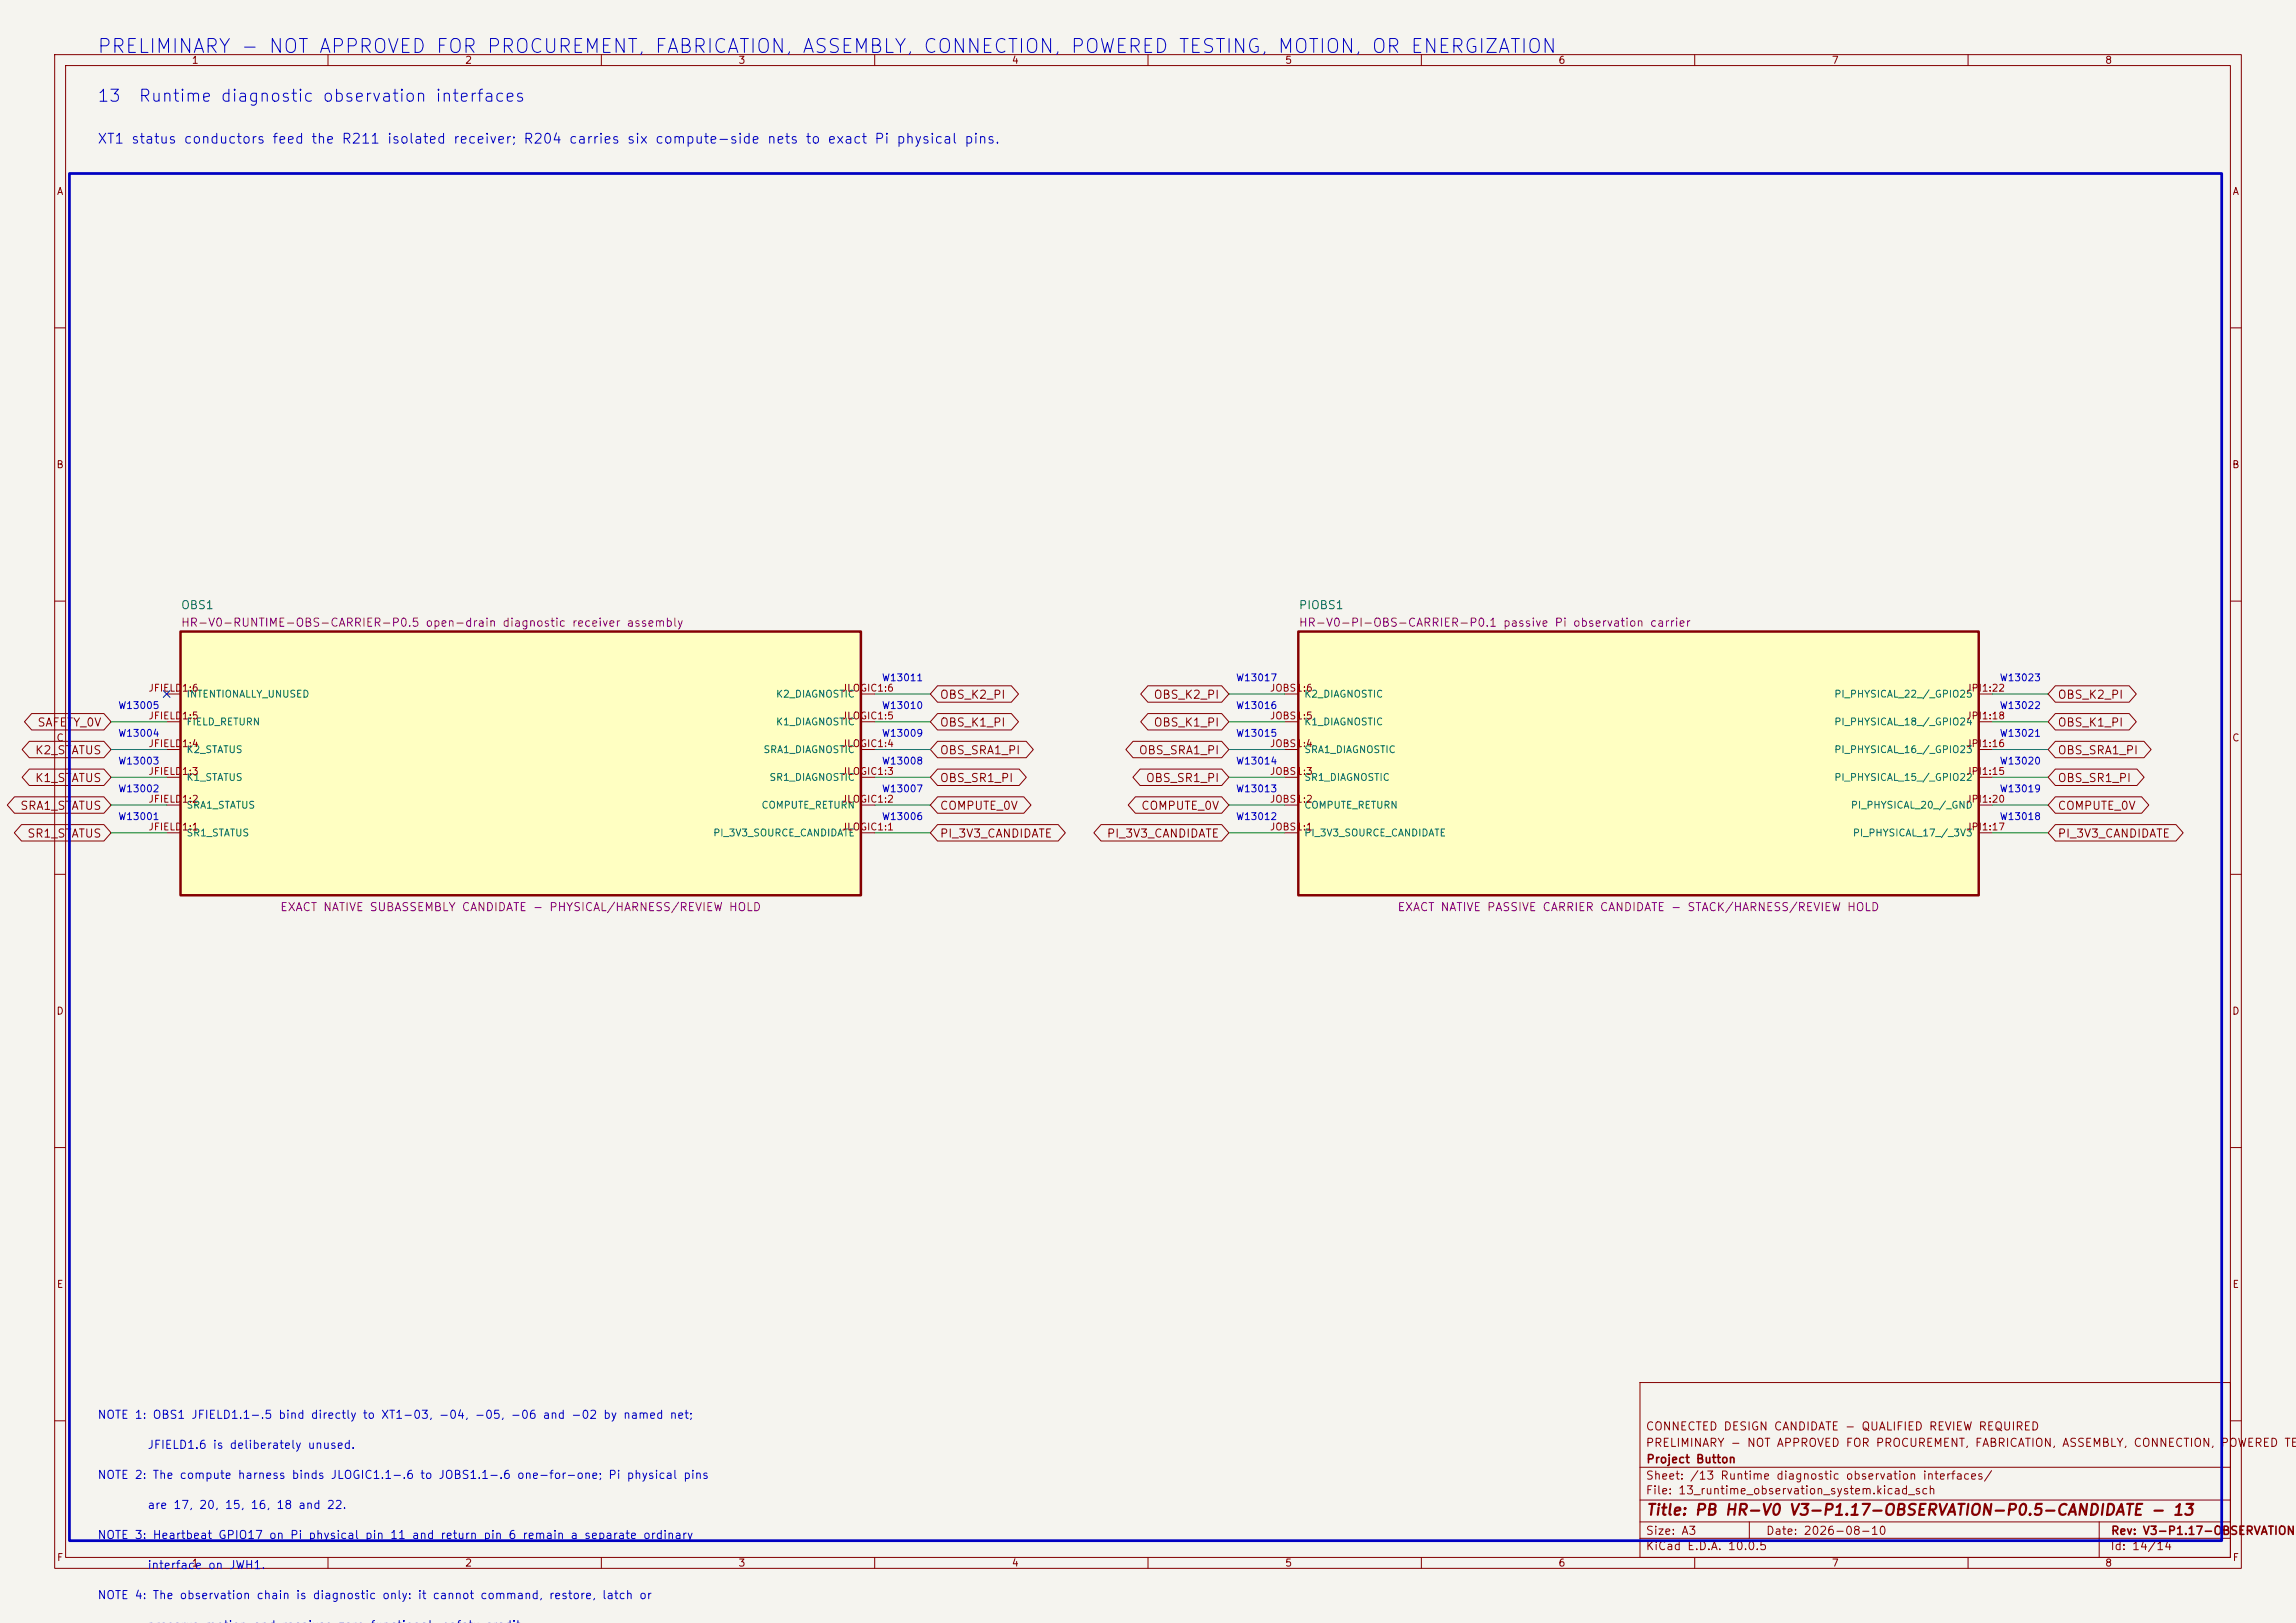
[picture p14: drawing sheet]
<svg xmlns="http://www.w3.org/2000/svg" width="420mm" height="297mm" viewBox="0 0 420 297" stroke-linecap="round" stroke-linejoin="round" font-family="sans-serif">
<defs><g id="words">
<text font-size="2.5" fill="#0000c2" x="17.6" y="10.4">PRELIMINARY - NOT APPROVED FOR PROCUREMENT, FABRICATION, ASSEMBLY, CONNECTION, POWERED TESTING, MOTION, OR ENERGIZATION</text>
<g font-size="2.2" fill="#0000c2">
<text x="17.7" y="19.2">13</text>
<text x="25.2" y="19.2">Runtime diagnostic observation interfaces</text>
</g>
<text font-size="2" fill="#840000" x="301" y="277.8">Title: PB HR-V0 V3-P1.17-OBSERVATION-P0.5-CANDIDATE - 13</text>
<text font-size="1.8" fill="#0000c2" x="17.7" y="26.7">XT1 status conductors feed the R211 isolated receiver; R204 carries six compute-side nets to exact Pi physical pins.</text>
<g font-size="1.5" fill="#006464">
<text x="33" y="111.9">OBS1</text>
<text x="237.5" y="111.9">PIOBS1</text>
</g>
<g font-size="1.5" fill="#840084">
<text x="33" y="115.1">HR-V0-RUNTIME-OBS-CARRIER-P0.5 open-drain diagnostic receiver assembly</text>
<text x="237.5" y="115.1">HR-V0-PI-OBS-CARRIER-P0.1 passive Pi observation carrier</text>
<text x="51.1" y="167.1">EXACT NATIVE SUBASSEMBLY CANDIDATE - PHYSICAL/HARNESS/REVIEW HOLD</text>
<text x="255.5" y="167.1">EXACT NATIVE PASSIVE CARRIER CANDIDATE - STACK/HARNESS/REVIEW HOLD</text>
</g>
<g font-size="1.5" fill="#840000">
<text x="171.8" y="128.2">OBS_K2_PI</text>
<text x="210.9" y="128.2">OBS_K2_PI</text>
<text x="376.3" y="128.2">OBS_K2_PI</text>
<text x="6.7" y="133.3">SAFETY_0V</text>
<text x="171.8" y="133.3">OBS_K1_PI</text>
<text x="210.9" y="133.3">OBS_K1_PI</text>
<text x="376.3" y="133.3">OBS_K1_PI</text>
<text x="6.3" y="143.5">K1_STATUS</text>
<text x="6.3" y="138.4">K2_STATUS</text>
<text x="171.8" y="143.5">OBS_SR1_PI</text>
<text x="171.8" y="138.4">OBS_SRA1_PI</text>
<text x="208.2" y="138.4">OBS_SRA1_PI</text>
<text x="209.5" y="143.5">OBS_SR1_PI</text>
<text x="376.3" y="138.4">OBS_SRA1_PI</text>
<text x="376.3" y="143.5">OBS_SR1_PI</text>
<text x="3.6" y="148.6">SRA1_STATUS</text>
<text x="171.8" y="148.6">COMPUTE_0V</text>
<text x="208.6" y="148.6">COMPUTE_0V</text>
<text x="376.3" y="148.6">COMPUTE_0V</text>
<text x="4.9" y="153.6">SR1_STATUS</text>
<text x="171.8" y="153.6">PI_3V3_CANDIDATE</text>
<text x="202.4" y="153.6">PI_3V3_CANDIDATE</text>
<text x="376.3" y="153.6">PI_3V3_CANDIDATE</text>
<text x="300.9" y="262.1">CONNECTED DESIGN CANDIDATE - QUALIFIED REVIEW REQUIRED</text>
<text x="300.9" y="265.1">PRELIMINARY - NOT APPROVED FOR PROCUREMENT, FABRICATION, ASSEMBLY, CONNECTION, POWERED TES</text>
<text x="301" y="268.1">Project Button</text>
<text x="300.9" y="273.8">File: 13_runtime_observation_system.kicad_sch</text>
<text x="300.9" y="271.1">Sheet: /13 Runtime diagnostic observation interfaces/</text>
<text x="300.9" y="281.2">Size: A3</text>
<text x="322.9" y="281.2">Date: 2026-08-10</text>
<text x="386" y="281.2">Rev: V3-P1.17-OBSERVATION-</text>
<text x="300.9" y="284">KiCad E.D.A. 10.0.5</text>
<text x="385.9" y="284">Id: 14/14</text>
</g>
<g font-size="1.5" fill="#0000c2">
<text x="17.7" y="260">NOTE 1: OBS1 JFIELD1.1-.5 bind directly to XT1-03, -04, -05, -06 and -02 by named net;</text>
<text x="26.9" y="265.5">JFIELD1.6 is deliberately unused.</text>
<text x="17.7" y="271">NOTE 2: The compute harness binds JLOGIC1.1-.6 to JOBS1.1-.6 one-for-one; Pi physical pins</text>
<text x="26.9" y="276.5">are 17, 20, 15, 16, 18 and 22.</text>
<text x="17.7" y="282">NOTE 3: Heartbeat GPIO17 on Pi physical pin 11 and return pin 6 remain a separate ordinary</text>
<text x="26.9" y="287.5">interface on JWH1.</text>
<text x="17.7" y="293">NOTE 4: The observation chain is diagnostic only: it cannot command, restore, latch or</text>
</g>
<g font-size="1.3" fill="#840000">
<text x="35" y="12">1</text>
<text x="85" y="12">2</text>
<text x="135" y="12">3</text>
<text x="185" y="12">4</text>
<text x="235" y="12">5</text>
<text x="285" y="12">6</text>
<text x="335" y="12">7</text>
<text x="385" y="12">8</text>
<text x="10.3" y="36">A</text>
<text x="408.3" y="36">A</text>
<text x="10.2" y="86">B</text>
<text x="408.2" y="86">B</text>
<text x="10.2" y="136">C</text>
<text x="408.2" y="136">C</text>
<text x="10.2" y="186">D</text>
<text x="408.2" y="186">D</text>
<text x="10.3" y="236">E</text>
<text x="408.3" y="236">E</text>
<text x="10.3" y="286">F</text>
<text x="35" y="287">1</text>
<text x="85" y="287">2</text>
<text x="135" y="287">3</text>
<text x="185" y="287">4</text>
<text x="235" y="287">5</text>
<text x="285" y="287">6</text>
<text x="335" y="287">7</text>
<text x="385" y="287">8</text>
<text x="408.3" y="286">F</text>
</g>
<g font-size="1.3" fill="#0000c2">
<text x="161.2" y="125">W13011</text>
<text x="226" y="125">W13017</text>
<text x="365.7" y="125">W13023</text>
<text x="21.5" y="130.1">W13005</text>
<text x="161.2" y="130.1">W13010</text>
<text x="226" y="130.1">W13016</text>
<text x="365.7" y="130.1">W13022</text>
<text x="21.5" y="135.1">W13004</text>
<text x="161.2" y="135.1">W13009</text>
<text x="226" y="135.1">W13015</text>
<text x="365.7" y="135.1">W13021</text>
<text x="21.5" y="140.2">W13003</text>
<text x="161.2" y="140.2">W13008</text>
<text x="226" y="140.2">W13014</text>
<text x="365.7" y="140.2">W13020</text>
<text x="21.5" y="145.3">W13002</text>
<text x="161.2" y="145.3">W13007</text>
<text x="226" y="145.3">W13013</text>
<text x="365.7" y="145.3">W13019</text>
<text x="21.5" y="150.4">W13001</text>
<text x="161.2" y="150.4">W13006</text>
<text x="226" y="150.4">W13012</text>
<text x="365.7" y="150.4">W13018</text>
</g>
<g font-size="1.3" fill="#a90000">
<text x="27.1" y="131.9">JFIELD1:5</text>
<text x="27.1" y="126.9">JFIELD1:6</text>
<text x="153.9" y="131.9">JLOGIC1:5</text>
<text x="153.9" y="126.9">JLOGIC1:6</text>
<text x="232.2" y="131.9">JOBS1:5</text>
<text x="232.2" y="126.9">JOBS1:6</text>
<text x="359.6" y="131.9">JPI1:18</text>
<text x="359.6" y="126.9">JPI1:22</text>
<text x="27.1" y="137">JFIELD1:4</text>
<text x="153.9" y="137">JLOGIC1:4</text>
<text x="232.2" y="137">JOBS1:4</text>
<text x="359.6" y="137">JPI1:16</text>
<text x="27.1" y="142.1">JFIELD1:3</text>
<text x="153.9" y="142.1">JLOGIC1:3</text>
<text x="232.2" y="142.1">JOBS1:3</text>
<text x="359.6" y="142.1">JPI1:15</text>
<text x="27.1" y="147.2">JFIELD1:2</text>
<text x="153.9" y="147.2">JLOGIC1:2</text>
<text x="232.2" y="147.2">JOBS1:2</text>
<text x="359.6" y="147.2">JPI1:20</text>
<text x="27.1" y="152.3">JFIELD1:1</text>
<text x="153.9" y="152.3">JLOGIC1:1</text>
<text x="232.2" y="152.3">JOBS1:1</text>
<text x="359.6" y="152.3">JPI1:17</text>
</g>
<g font-size="1.3" fill="#006464">
<text x="34" y="128">INTENTIONALLY_UNUSED</text>
<text x="141.8" y="128">K2_DIAGNOSTIC</text>
<text x="238.5" y="128">K2_DIAGNOSTIC</text>
<text x="335.4" y="128">PI_PHYSICAL_22_/_GPIO25</text>
<text x="34" y="133">FIELD_RETURN</text>
<text x="141.8" y="133">K1_DIAGNOSTIC</text>
<text x="238.5" y="133">K1_DIAGNOSTIC</text>
<text x="335.4" y="133">PI_PHYSICAL_18_/_GPIO24</text>
<text x="34" y="143.2">K1_STATUS</text>
<text x="34" y="138.1">K2_STATUS</text>
<text x="139.5" y="138.1">SRA1_DIAGNOSTIC</text>
<text x="140.6" y="143.2">SR1_DIAGNOSTIC</text>
<text x="238.5" y="143.2">SR1_DIAGNOSTIC</text>
<text x="238.5" y="138.1">SRA1_DIAGNOSTIC</text>
<text x="335.4" y="143.2">PI_PHYSICAL_15_/_GPIO22</text>
<text x="335.4" y="138.1">PI_PHYSICAL_16_/_GPIO23</text>
<text x="34" y="148.3">SRA1_STATUS</text>
<text x="139.2" y="148.3">COMPUTE_RETURN</text>
<text x="238.5" y="148.3">COMPUTE_RETURN</text>
<text x="338.5" y="148.3">PI_PHYSICAL_20_/_GND</text>
<text x="34" y="153.4">SR1_STATUS</text>
<text x="130.4" y="153.4">PI_3V3_SOURCE_CANDIDATE</text>
<text x="238.5" y="153.4">PI_3V3_SOURCE_CANDIDATE</text>
<text x="338.8" y="153.4">PI_PHYSICAL_17_/_3V3</text>
</g>
</g></defs>
<path d="M0 0h420v297h-420z" fill="#f5f4ef" stroke="#f5f4ef" stroke-width=".18"/>
<g fill="none" stroke="#840000" stroke-width=".18">
<path d="M10 10h400v277h-400zM12 12h396v273h-396zM60 10v2M110 10v2M160 10v2M210 10v2M260 10v2M310 10v2M360 10v2M10 60h2M408 60h2M10 110h2"/>
<path d="M408 110h2M10 160h2M408 160h2M10 210h2M408 210h2M300 253h108v32h-108zM10 260h2M300 278.5h108M300 274.5h108M300 268.5h108M320 278.5v3M384 278.5v6.5"/>
<path d="M408 260h2M60 285v2M110 285v2M160 285v2M210 285v2M260 285v2M300 281.5h108M310 285v2M360 285v2"/>
</g>
<path d="M237.5 115.6h124.4v48.2h-124.4z" fill="#ffffc2"/>
<path d="M237.5 115.6h124.4v48.2h-124.4z" fill="none" stroke="#840000" stroke-width=".45"/>
<path d="M234.9 137.2h2.6M234.9 132.1h2.6M234.9 127h2.6M361.9 137.2h2.6M361.9 132.1h2.6M361.9 127h2.6M234.9 152.4h2.6M234.9 147.3h2.6M234.9 142.2h2.6M361.9 152.4h2.6M361.9 147.3h2.6M361.9 142.2h2.6" fill="none" stroke="#840000" stroke-width=".18"/>
<path d="M33 115.6h124.5v48.2h-124.5z" fill="#ffffc2"/>
<path d="M33 115.6h124.5v48.2h-124.5z" fill="none" stroke="#840000" stroke-width=".45"/>
<g fill="none" stroke="#840000" stroke-width=".18">
<path d="M5.4 135.7h13.6l1.3 1.5-1.3 1.5h-13.6l-1.4-1.5zM5.8 130.6h13.2l1.3 1.5-1.3 1.5h-13.2l-1.3-1.5zM30.5 137.2h2.5M30.5 132.1h2.5M30.5 127h2.5M157.5 137.2h2.5M157.5 132.1h2.5M157.5 127h2.5M171.5 135.7h16.2l1.3 1.5-1.3 1.5h-16.2l-1.3-1.5zM171.5 125.5h13.5l1.3 1.5-1.3 1.5h-13.5l-1.3-1.5zM171.5 130.6h13.5l1.3 1.5-1.3 1.5h-13.5l-1.3-1.5zM207.3 135.7h16.2l1.3 1.5-1.3 1.5h-16.2l-1.4-1.5z"/>
<path d="M210 125.5h13.5l1.3 1.5-1.3 1.5h-13.5l-1.3-1.5zM210 130.6h13.5l1.3 1.5-1.3 1.5h-13.5l-1.3-1.5zM376 135.7h16.2l1.3 1.5-1.3 1.5h-16.2l-1.4-1.5zM376 125.5h13.5l1.3 1.5-1.3 1.5h-13.5l-1.4-1.5zM376 130.6h13.5l1.3 1.5-1.3 1.5h-13.5l-1.4-1.5zM2.6 145.8h16.4l1.3 1.5-1.3 1.5h-16.4l-1.3-1.5zM3.9 150.9h15.1l1.3 1.5-1.3 1.5h-15.1l-1.3-1.5zM5.4 140.7h13.6l1.3 1.5-1.3 1.5h-13.6l-1.4-1.5zM30.5 152.4h2.5M30.5 147.3h2.5M30.5 142.2h2.5M157.5 152.4h2.5"/>
<path d="M157.5 147.3h2.5M157.5 142.2h2.5M171.5 140.7h14.9l1.3 1.5-1.3 1.5h-14.9l-1.3-1.5zM171.5 150.9h22.1l1.3 1.5-1.3 1.5h-22.1l-1.3-1.5zM171.5 145.8h15.8l1.3 1.5-1.3 1.5h-15.8l-1.3-1.5zM201.4 150.9h22.1l1.3 1.5-1.3 1.5h-22.1l-1.3-1.5zM207.7 145.8h15.8l1.3 1.5-1.3 1.5h-15.8l-1.3-1.5zM208.5 140.7h15l1.3 1.5-1.3 1.5h-15l-1.3-1.5zM376 150.9h22l1.4 1.5-1.4 1.5h-22l-1.4-1.5zM376 140.7h14.9l1.3 1.5-1.3 1.5h-14.9l-1.4-1.5zM376 145.8h15.8l1.3 1.5-1.3 1.5h-15.8l-1.4-1.5z"/>
</g>
<g fill="none" stroke="#009600" stroke-width=".18">
<path d="M20.3 137.2h10.2M20.3 132.1h10.2M160 137.2h10.2M160 132.1h10.2M160 127h10.2M224.8 137.2h10.1M224.8 132.1h10.1M224.8 127h10.1M364.5 137.2h10.1M364.5 132.1h10.1M364.5 127h10.1M20.3 147.3h10.2"/>
<path d="M20.3 152.4h10.2M20.3 142.2h10.2M160 147.3h10.2M160 152.4h10.2M160 142.2h10.2M224.8 147.3h10.1M224.8 152.4h10.1M224.8 142.2h10.1M364.5 147.3h10.1M364.5 152.4h10.1M364.5 142.2h10.1"/>
</g>
<path d="M29.9 126.4l1.2 1.2M31.1 126.4l-1.2 1.2" fill="none" stroke="#000084" stroke-width=".18"/>
<path d="M12.7 31.8h393.7v250.1h-393.7z" fill="none" stroke="#0000c2" stroke-width=".5"/>
<use href="#words"/>
</svg>
